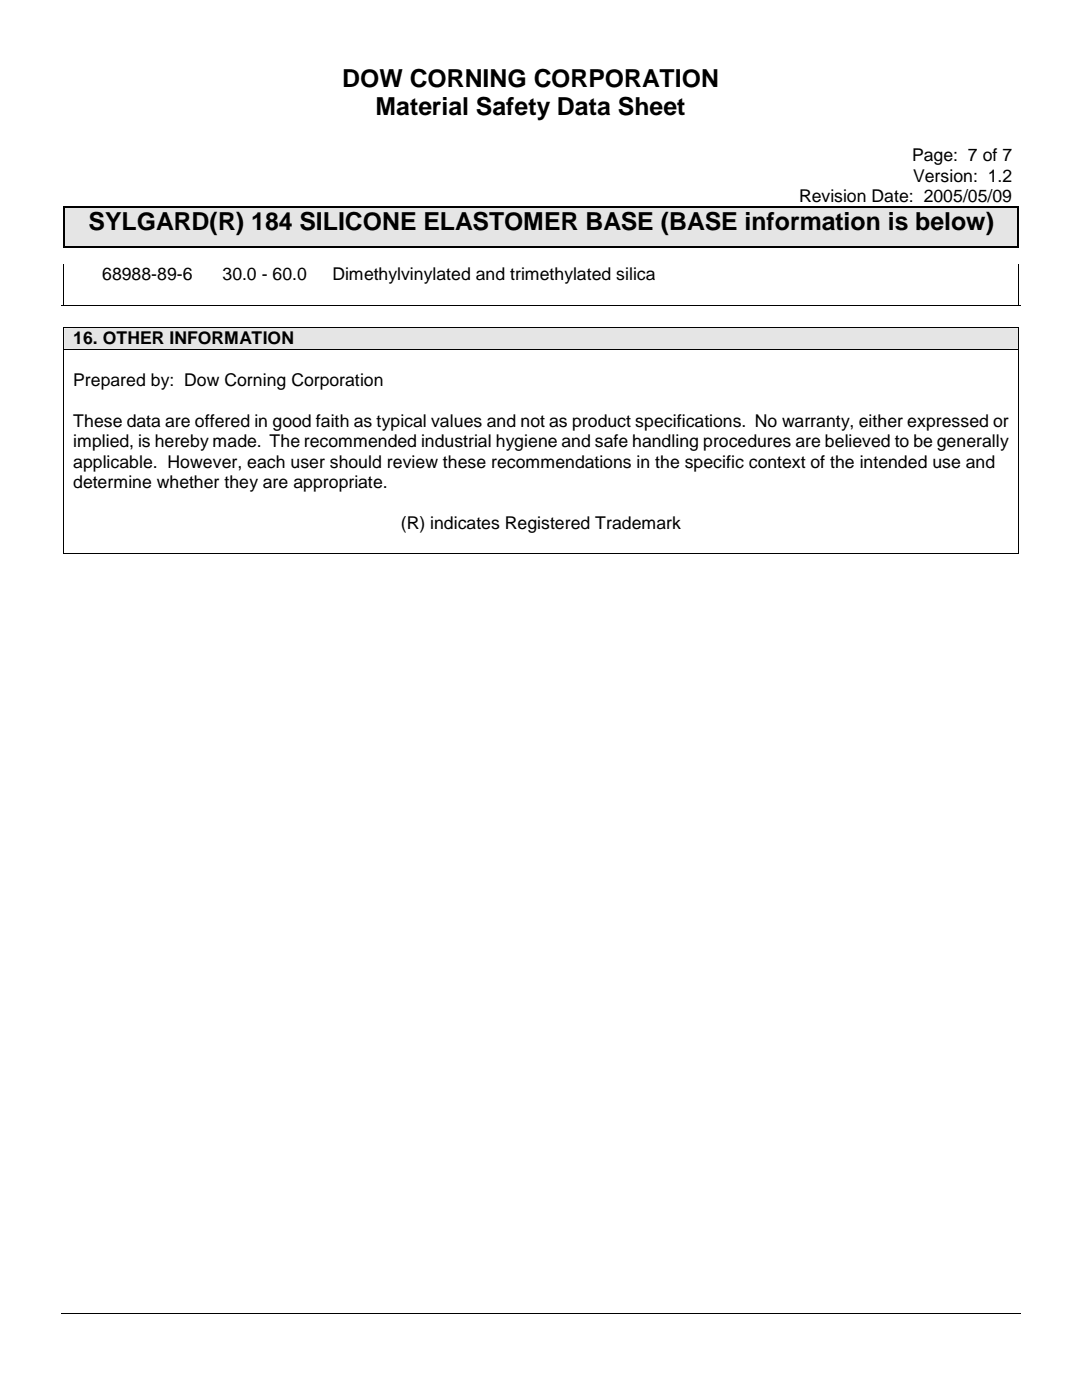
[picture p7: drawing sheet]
<svg xmlns="http://www.w3.org/2000/svg" width="216mm" height="279mm" viewBox="0 0 216 279" stroke-linecap="round" stroke-linejoin="round" font-family="sans-serif">
<defs><g id="words">
<g font-size="5">
<text x="68.3" y="17.3">DOW CORNING CORPORATION</text>
<text x="74.9" y="22.9">Material Safety Data Sheet</text>
<text x="17.7" y="45.9">SYLGARD(R) 184 SILICONE ELASTOMER BASE (BASE information is below)</text>
</g>
<g font-size="3.5">
<text x="182" y="32.2">Page: 7 of 7</text>
<text x="159.4" y="40.3">Revision Date: 2005/05/09</text>
<text x="182.2" y="36.2">Version: 1.2</text>
<text x="20.4" y="55.9">68988-89-6</text>
<text x="44.4" y="55.9">30.0 - 60.0</text>
<text x="66.3" y="55.9">Dimethylvinylated and trimethylated silica</text>
<text x="14.6" y="68.7">16. OTHER INFORMATION</text>
<text x="14.6" y="77.1">Prepared by: Dow Corning Corporation</text>
<text x="14.6" y="85.2">These data are offered in good faith as typical values and not as product specifications. No warranty, either expressed or</text>
<text x="14.6" y="89.3">implied, is hereby made. The recommended industrial hygiene and safe handling procedures are believed to be generally</text>
<text x="14.6" y="93.3">applicable. However, each user should review these recommendations in the specific context of the intended use and</text>
<text x="14.6" y="97.4">determine whether they are appropriate.</text>
<text x="80" y="105.5">(R) indicates Registered Trademark</text>
</g>
</g></defs>
<g fill="#e5e5e5">
<path d="M12.8 41.4h190.3v7.7h-190.3z"/>
<path d="M14.6 41.4h186.7v7.7h-186.7z"/>
</g>
<path d="M12.6 41.1h.2v.3h-.2zM12.6 49.1h.2v.3h-.2zM12.8 41.1h.3v.3h-.3zM59.6 41.1h.2v.3h-.2zM151.9 41.1h.3v.3h-.3zM203.1 41.1h.2v.3h-.2zM203.1 49.1h.2v.3h-.2z" fill="#000"/>
<path d="M12.7 41.4v7.7M12.8 49.3h190.3M13.1 41.2h46.5M59.8 41.2h92.1M152.2 41.2h50.9M203.2 41.4v7.7" fill="none" stroke="#000" stroke-width=".25"/>
<path d="M12.7 52.7v8.1M203.2 52.7v8.1M12.2 60.9h191.5M12.2 262.2h191.5" fill="none" stroke="#000" stroke-width=".2"/>
<g fill="#e5e5e5">
<path d="M12.8 65.5h190.3v4.1h-190.3z"/>
<path d="M14.6 65.5h186.7v4.1h-186.7z"/>
</g>
<path d="M12.6 65.4h.2v.1h-.2zM12.6 69.6h.2v.2h-.2zM203.1 65.4h.2v.1h-.2zM203.1 69.6h.2v.2h-.2zM12.6 110.4h.2v.1h-.2zM203.1 110.4h.2v.1h-.2z" fill="#000"/>
<path d="M12.7 65.5v4.1M12.7 69.8v40.6M12.8 65.4h190.3M12.8 69.7h190.3M203.2 65.5v4.1M203.2 69.8v40.6M12.8 110.4h190.3" fill="none" stroke="#000" stroke-width=".2"/>
<use href="#words"/>
</svg>
